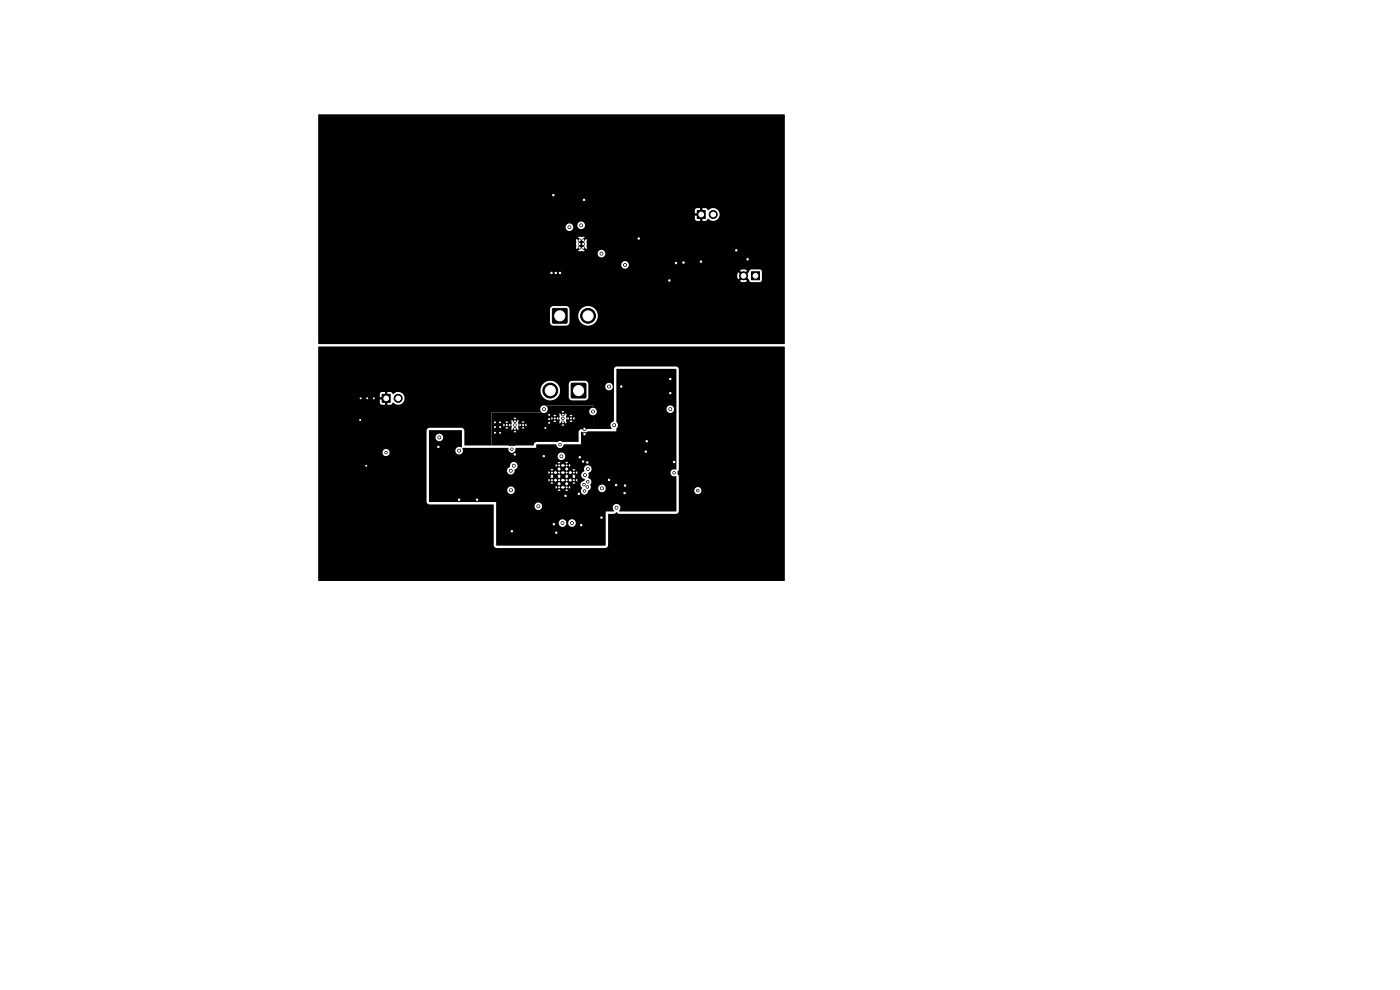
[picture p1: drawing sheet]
<svg xmlns="http://www.w3.org/2000/svg" width="297mm" height="210mm" viewBox="0 0 297 210" stroke-linecap="round" stroke-linejoin="round" font-family="sans-serif">
<g fill="#000" stroke="#000" stroke-width=".21">
<path d="M147.9 44.7h1.7v1.7h-1.7zM159.4 57.7h1.7v1.7h-1.7zM117.2 65.5h3.1v3h-3.1zM81.1 83.7h1.7v1.7h-1.7zM121.2 81.4h3v3h-3z"/>
<circle cx="117" cy="57.9" r=".3"/>
<circle cx="117.4" cy="41.4" r=".3"/>
<circle cx="117.9" cy="57.9" r=".3"/>
<circle cx="118.8" cy="57.9" r=".3"/>
<circle cx="120.8" cy="48.2" r=".3"/>
<circle cx="122.9" cy="52.6" r=".25"/>
<circle cx="122.9" cy="51" r=".25"/>
<circle cx="122.9" cy="51.8" r=".25"/>
<circle cx="123.3" cy="47.8" r=".3"/>
<circle cx="123.7" cy="51.8" r=".25"/>
<circle cx="123.7" cy="52.6" r=".25"/>
<circle cx="123.7" cy="51" r=".25"/>
<circle cx="123.9" cy="42.4" r=".3"/>
<circle cx="127.6" cy="53.8" r=".3"/>
<circle cx="132.6" cy="56.2" r=".3"/>
<circle cx="135.5" cy="50.6" r=".3"/>
<circle cx="142" cy="59.5" r=".3"/>
<circle cx="143.4" cy="55.8" r=".3"/>
<circle cx="145" cy="55.7" r=".3"/>
<circle cx="148.7" cy="55.5" r=".3"/>
<circle cx="151.3" cy="45.5" r=".85"/>
<circle cx="156.2" cy="53.1" r=".3"/>
<circle cx="157.7" cy="58.5" r=".85"/>
<circle cx="158.6" cy="55" r=".3"/>
<circle cx="124.7" cy="67" r="1.57"/>
<circle cx="76.4" cy="89.1" r=".25"/>
<circle cx="76.5" cy="84.5" r=".25"/>
<circle cx="77.7" cy="98.8" r=".25"/>
<circle cx="77.9" cy="84.5" r=".25"/>
<circle cx="79.3" cy="84.5" r=".25"/>
<circle cx="81.9" cy="96" r=".25"/>
<circle cx="84.5" cy="84.5" r=".85"/>
<circle cx="93" cy="94.8" r=".3"/>
<circle cx="93.2" cy="92.8" r=".3"/>
<circle cx="97.4" cy="95.6" r=".3"/>
<circle cx="105" cy="89.6" r=".25"/>
<circle cx="105" cy="90.6" r=".25"/>
<circle cx="105" cy="91.8" r=".25"/>
<circle cx="106.1" cy="89.6" r=".25"/>
<circle cx="106.1" cy="90.6" r=".25"/>
<circle cx="106.1" cy="91.8" r=".25"/>
<circle cx="107.5" cy="90.2" r=".25"/>
<circle cx="108.4" cy="99.9" r=".3"/>
<circle cx="108.6" cy="95.3" r=".25"/>
<circle cx="109" cy="98.8" r=".3"/>
<circle cx="109.2" cy="96.4" r=".3"/>
<circle cx="109.2" cy="89.4" r=".25"/>
<circle cx="109.2" cy="90.2" r=".25"/>
<circle cx="109.2" cy="91" r=".25"/>
<circle cx="111" cy="90.2" r=".25"/>
<circle cx="115.4" cy="96.8" r=".3"/>
<circle cx="115.4" cy="86.8" r=".3"/>
<circle cx="115.7" cy="90.8" r=".25"/>
<circle cx="116.5" cy="88.9" r=".25"/>
<circle cx="116.5" cy="89.7" r=".25"/>
<circle cx="116.5" cy="88" r=".25"/>
<circle cx="116.7" cy="82.9" r="1.57"/>
<circle cx="117.7" cy="88.8" r=".25"/>
<circle cx="118.6" cy="98.7" r=".25"/>
<circle cx="118.8" cy="94.3" r=".25"/>
<circle cx="119.1" cy="96.8" r=".3"/>
<circle cx="119.4" cy="88.8" r=".25"/>
<circle cx="119.4" cy="88" r=".25"/>
<circle cx="119.4" cy="89.6" r=".25"/>
<circle cx="120.2" cy="98.7" r=".25"/>
<circle cx="121.1" cy="88.8" r=".25"/>
<circle cx="123" cy="97" r=".3"/>
<circle cx="123.7" cy="97.9" r=".3"/>
<circle cx="124" cy="91" r=".3"/>
<circle cx="124" cy="92.1" r=".3"/>
<circle cx="124.6" cy="98.1" r=".3"/>
<circle cx="124.7" cy="99.5" r=".3"/>
<circle cx="125.8" cy="87.3" r=".3"/>
<circle cx="129.2" cy="82" r=".3"/>
<circle cx="130.3" cy="90.2" r=".3"/>
<circle cx="131.8" cy="82" r=".3"/>
<circle cx="137" cy="95.8" r=".3"/>
<circle cx="137.2" cy="93.6" r=".3"/>
<circle cx="142.2" cy="86.8" r=".3"/>
<circle cx="142.2" cy="80.4" r=".3"/>
<circle cx="142.2" cy="83.4" r=".3"/>
<circle cx="143" cy="98" r=".3"/>
<circle cx="97.4" cy="106" r=".3"/>
<circle cx="101.2" cy="106" r=".3"/>
<circle cx="108.4" cy="104" r=".3"/>
<circle cx="108.6" cy="112.7" r=".3"/>
<circle cx="114.2" cy="107.4" r=".3"/>
<circle cx="117.1" cy="100.3" r=".25"/>
<circle cx="117.1" cy="101.9" r=".25"/>
<circle cx="117.5" cy="111.2" r=".3"/>
<circle cx="118" cy="113" r=".3"/>
<circle cx="118.6" cy="100.3" r=".25"/>
<circle cx="118.6" cy="101.9" r=".25"/>
<circle cx="118.6" cy="103.4" r=".25"/>
<circle cx="119.3" cy="111" r=".3"/>
<circle cx="120" cy="105.2" r=".3"/>
<circle cx="120.2" cy="100.2" r=".25"/>
<circle cx="120.2" cy="101.9" r=".25"/>
<circle cx="120.2" cy="103.4" r=".25"/>
<circle cx="121.3" cy="111" r=".3"/>
<circle cx="121.7" cy="100.3" r=".25"/>
<circle cx="121.7" cy="101.9" r=".25"/>
<circle cx="122.8" cy="104.8" r=".3"/>
<circle cx="123.3" cy="111.4" r=".3"/>
<circle cx="123.9" cy="102.8" r=".25"/>
<circle cx="124" cy="104.1" r=".25"/>
<circle cx="124.1" cy="100.8" r=".3"/>
<circle cx="124.6" cy="103.3" r=".25"/>
<circle cx="124.7" cy="102.2" r=".25"/>
<circle cx="127.6" cy="109.8" r=".3"/>
<circle cx="127.7" cy="103.6" r=".3"/>
<circle cx="129.2" cy="101.8" r=".3"/>
<circle cx="130.7" cy="102.9" r=".3"/>
<circle cx="130.8" cy="107.7" r=".3"/>
<circle cx="132.5" cy="104.6" r=".3"/>
<circle cx="132.6" cy="103" r=".3"/>
<circle cx="143" cy="100.3" r=".25"/>
<circle cx="148" cy="104.1" r=".25"/>
</g>
<path d="M67.5 24.3h98.9v48.7h-98.8l-.1-.1v-7.3h49.2v2.9l.3 .4 .4 .2 3-.1 .4-.5v-1.6h1.9a2.08 2.08 0 0 0 2.9 2 2.08 2.08 0 0 0 .5-3.5 2.08 2.08 0 0 0-3.4 1.2v.3h-1.9v-1.5l-.7-.5h-2.8l-.5 .3-.1 .4h-49.2v-7.2h88.9l.2 .9 .7-.7 .3 .4-.6 .7a1.34 1.34 0 0 0 1.5-.1l-.6-.6 .3-.4 1.1 1.2h1.9l.4-.4v-1.9l-.2-.3h-2.1l-1.1 1.2-.3-.4 .6-.6a1.33 1.33 0 0 0-1.5 0l.6 .6-.3 .4-.7-.7-.2 .7h-88.9v-2.3h64.3a.8 .8 0 0 0 1.1 .9 .8 .8 0 0 0 .2-1.4 .8 .8 0 0 0-1.3 .4v.1h-64.3v-2.4h59.3a.8 .8 0 0 0 1.1 .9 .8 .8 0 0 0 .2-1.4 .8 .8 0 0 0-1.3 .4v.1h-59.3v-.5h56.6l-.7-.7 .4 .2v-.3l-.5 .1-.7 .7h-55.1v-2.3h54.7l.1 2 .3-.4 .5 .1-.1-.2-.4 .1 .4-.3-.2-.3 .6-.2 .4 .2-.1 .3 .7 .7v-2.3l-.7 .8 .1 .3-.5 .1-.4-.1 .1-.3-.4-.5 .4 .2 .1-.2h-.5l-.3-.3-.1 .3h-54.7v-.6h55.1l.7 .7h.5v-.2l-.4 .1 .7-.6-.3-.1-56.3 .1v-2.2h52.5v.2a.8 .8 0 0 0 1.1 .7 .8 .8 0 0 0 .3-1.3h1.1v.2a.8 .8 0 0 0 1.2 .6 .8 .8 0 0 0 0-1.4 .8 .8 0 0 0-1.2 .6h-1.1a.8 .8 0 0 0-.8-.3 .8 .8 0 0 0-.6 .7h-52.5v-3.5h79.9v.7h.9v.5h-.9v.7l.3 .3 .8 .1v-1h.5v1l.9-.1 .3-.4a1.39 1.39 0 0 0 2 .1 1.39 1.39 0 0 0 0-2.1 1.39 1.39 0 0 0-2 .2l-.5-.4h-.7v.9h-.5v-.9h-.8l-.3 .4h-79.9zM91 91.3h6.9l.1 3.6a.91 .91 0 0 0-1 0 .91 .91 0 0 0-.4 .9 .83 .83 0 0 0 1.2 .5 .83 .83 0 0 0 .3-1.2l9.7-.1a.82 .82 0 0 0 .8 1.1 .82 .82 0 0 0 .8-1.1h4.3l.2-.7h4a.83 .83 0 0 0 .7 .7 .83 .83 0 0 0 .9-.5l.2-.2h3.5v-2.6l.3-.1a.89 .89 0 0 0 1.2-.1h6.1v-.6a.93 .93 0 0 0 0-1.4v-2.8h10.6a.8 .8 0 0 0 1.1 .9 .8 .8 0 0 0 .2-1.4 .8 .8 0 0 0-1.3 .4v.1h-10.6v-8.4h12.7v21.3a.81 .81 0 0 0-1.1 .3 .81 .81 0 0 0 .2 1.1l.9 .1-.1 7.4-12.1-.1a.85 .85 0 0 0 .1-1.2 .85 .85 0 0 0-1.2 0 .85 .85 0 0 0 .1 1.2l-1.8 .1-.1 7.2h-23.1l-.1-4.8h13.3a.8 .8 0 0 0 .8 .9 .8 .8 0 0 0 .8-.9h.4v.1a.8 .8 0 0 0 1.3 .6 .8 .8 0 0 0 0-1.3 .8 .8 0 0 0-1.3 .6h-.4v-.2a.8 .8 0 0 0-.8-.5 .8 .8 0 0 0-.8 .7h-13.3v-3.6h8.2v.2a.8 .8 0 0 0 1.2 .6 .8 .8 0 0 0 0-1.4 .8 .8 0 0 0-1.2 .6h-8.2v-.8h-14.1l-.1-.1v-2.5h16.6a.8 .8 0 0 0 .7 .9 .8 .8 0 0 0 .9-.7h11.3l-.3-.4-.3 .4h-1l-.3-.4-.3 .4h-9.1l-.1-.5-.3-.3h9.1v.4l.3-.3 .4 .1 .4-.1 .3 .3h.2l.3-.3 .4 .1 .4-.1 .3 .3 .1-.4-.1-.2-.3 .3h-.8l-.3-.3h-.2l-.3 .3h-.8l-.3-.3v.2h-9.1a.8 .8 0 0 0-1.2 .6h-16.6v-1.4h27.3l.3 .5 .3-.5h1l.3 .5 .2-.1h2.7l.4 .6a.81 .81 0 0 0 .2 1.3 .81 .81 0 0 0 1.1-.8l.5-.5h1.6v.2a.8 .8 0 0 0 1.2 .6 .8 .8 0 0 0 0-1.4 .8 .8 0 0 0-1.2 .6h-1.6l-.1-.7a.85 .85 0 0 0 .2-.9 .85 .85 0 0 0-.7-.5l.2-.5-.1-.5a.85 .85 0 0 0 .7-1.1 .85 .85 0 0 0-1.2-.5 .85 .85 0 0 0-.3 1.2 .89 .89 0 0 0-.7 .9 .89 .89 0 0 0 .8 .8l-.3 .4a.75 .75 0 0 0-.7 .8h-2.7l.1-.4h1.6l-.4-.3-.3 .3h-.9l-.3-.3-.3 .3h-1l-.3-.3-.3 .3h-.9l-.3-.3-.3 .3h-25.8v-.7h25.3l.1 .4 .3-.4 .4 .2 .3-.1 .4 .3 .4-.4 .4 .2 .4-.1 .3 .3h.2l.3-.4 .4 .2 .4-.1 .3 .3 .5-.4 .3 .2 .4-.1 .3 .3 .1-.3-.1-.4-.3 .4-.7-.1-.3-.3-.5 .4-.8-.1-.3-.3h-.2l-.3 .4-.8-.1-.3-.3-.5 .4-.7-.1-.3-.3-.1 .3h-25.3v-.6h25.8l.3 .3 .3-.3h.9l.3 .3 .3-.3v-.3h1v.3l.3 .3 .3-.3h.9l.3 .3 .4-.3v-.3l-.4-.3-.3 .3v.3h-.9v-.3l-.3-.3-.3 .3h-1l-.3-.3-.3 .3v.3h-.9v-.3l-.3-.3-.3 .3v.3h-25.8v-1.4h16.6v.1a.8 .8 0 0 0 .6 .8 .8 .8 0 0 0 .9-.5h7.2l.1 .4 .3-.4 .4 .2 .3-.1 .4 .3 .4-.4 .4 .2 .4-.1 .3 .3h.2l.3-.4 .4 .2 .4-.1 .3 .3 .5-.4 .3 .2 .4-.1 .3 .3 .1-.3-.1-.4-.3 .4-.7-.1-.3-.3-.5 .4-.8-.1-.3-.3h-.2l-.3 .4-.8-.1-.3-.3-.5 .4-.7-.1-.3-.3-.1 .3h-7.2l.1-.6h7.6l.3 .3 .3-.3h-8.2l.3-.2h8.8l.3 .5 .3-.5h1l.3 .5 .3-.3h.9l.3 .3 .4-.3h-1.6l-.3-.5-.3 .3h-1l-.3-.3-.3 .3h-8.8l.3-.4v-.3h8.1v.4l.3-.4 .4 .1 .4-.1 .3 .4h.2l.3-.4 .4 .1 .4-.1 .3 .4 .1-.4-.1-.3-.3 .3h-.8l-.3-.3h-.2l-.3 .3h-.8l-.3-.3v.3h-8.1l-.2-.4-.3-.2h9l.3 .3 .3-.3h1l.3 .3 .3-.3-.2-.1-11 .1a.94 .94 0 0 0-1.2 1l-.4 .2-.1 .5h-16.6v-3.1h27.3v.2a.8 .8 0 0 0 1.2 .6 .8 .8 0 0 0 0-1.4 .8 .8 0 0 0-1.2 .6h-27.3v-4h1.4v.2a.8 .8 0 0 0 1.2 .6 .8 .8 0 0 0 0-1.4 .8 .8 0 0 0-1.2 .6h-1.4zM67.5 73.6l98.9-.1 .1 49.7h-98.9l-.1-27.1h13.6a.75 .75 0 0 0 1.2 .5 .75 .75 0 0 0 0-1.2 .75 .75 0 0 0-1.2 .5v.2h-13.6v-4.7h23l.1 15.2 .5 .4h13.6v8.6l.2 .5 .5 .2 23.1-.1 .4-.2 .1-.4 .1-6.6h1.1l.6-.3 .6 .3h12.1l.4-.3 .1-.3v-4.3h3.3a.75 .75 0 0 0 1.1 .6 .75 .75 0 0 0 0-1.3 .75 .75 0 0 0-1.1 .6v.1h-3.3v-3.1l-.3-.5v-.5l.3-.5v-21.1l-.3-.6-12.8-.1-.4 .2-.2 .5-.1 10.9a.96 .96 0 0 0-.4 1.6l-3.8 .1v-2.9a.8 .8 0 0 0 .6-.8 .8 .8 0 0 0-.6-.8v-.5h-10v.3l-.1-.1a.8 .8 0 0 0-1.2 .1 .8 .8 0 0 0 .3 1.2h-10.7v7h-5.7l-.1-3.2-.3-.5-.3-.1h-6.8l-.4 .2-.2 .5h-23v-7.8h13.1v.7h.9v.5h-.9v.7l.2 .3 .9 .1v-1h.5v1l.8-.1 .3-.4a1.46 1.46 0 0 0 1.5 .4 1.46 1.46 0 0 0 1-1.2 1.42 1.42 0 0 0-.9-1.4 1.42 1.42 0 0 0-1.6 .4l-.5-.4h-.6v.9h-.5v-.9h-.9l-.2 .4h-13.1v-.9h47.2v.3a2.08 2.08 0 0 0 2.8 1.8 2.08 2.08 0 0 0 .8-3.3h2.4v2.8l.2 .5 .5 .1h2.7l.4-.1 .3-.6v-2.3h3.6v.2a.8 .8 0 0 0 1.2 .6 .8 .8 0 0 0 0-1.4 .8 .8 0 0 0-1.2 .6h-3.6l-.1-.7-.5-.4h-2.8a.74 .74 0 0 0-.7 .7h-2.4l-.2-.2a2.08 2.08 0 0 0-2.2-.4 2.08 2.08 0 0 0-1.2 1.8h-47.2zM115.8 87.5l.2-.2v.2zM104.3 87.5l11.2 .1 .5-.1v-.2h3.1l.3 .3 .3-.3h-3.7l.2-.6-.2-.7h10v.5h-.1a.8 .8 0 0 0-.9 .9 .8 .8 0 0 0 1 .7v2.9h-1.4l-.7 .3a.64 .64 0 0 0-.7-.2 .64 .64 0 0 0-.5 .6v2l-3.3 .1a1.24 1.24 0 0 0-1.3 0h-4.3l-.4 .1-.3 .6h-3.7l-1.2 .1-.5-.1h-3.4v-2.9h5.3l-.4-.3-.3 .3h-4.6v-.8h3.5l-.3-.3-.3 .3h-2.9v-.7h2.5v.4l.3-.4 .4 .2 .4-.1 .3 .3 .2-.3 .2 .3v.8l.4-.5 .2 .3 .3-.3 .4 .5 .1-.5h1.3l-.3-.3-.4 .3h-.6l-.1-.3 .2-.3 .2 .3 .3-.4 .3 .2 .4-.1 .3 .3 .1-.3h8l-.3-.3-.3 .3h-7.4l-.1-.4-.3 .4-.7-.1-.3-.3-.2 .3-.2-.3 .1-.3h.6l.4 .3 .3-.3-.1-.1h6.8l-.3-.3-.3 .3-7.4 .1-.1-.5-.5 .5-.2-.2-.1 .2-.5-.5v.8l-.2 .3-.2-.3-.3 .4-.8-.1-.3-.3v.3h-2.5v-.6h2.9l.3 .3 .3-.3h-3.5v-.8h4.6l.3 .3 .4-.3h7.3l.1 .4 .3-.4 .4 .2 .3-.1 .4 .3 .2-.3 .1 .3v.8l.5-.5 .2 .3 .2-.3 .5 .5 .1-.5h1.3l-.4-.3-.3 .3h-.6v-.6h.2l.1 .3 .3-.4 .3 .2 .4-.1 .3 .3 .1-.3-.1-.4-.3 .4-.7-.1-.3-.3-.3 .3-.1-.3 .1-.3h.6l.3 .3 .4-.3h-1.3l-.1-.5-.5 .5-.2-.2-.2 .2-.5-.5-.1 1.1h-.1l-.1-.3-.4 .4-.7-.1-.3-.3-.1 .3h-12.6v-.6h13.1l.3 .3 .3-.3h-13.7z" fill="#000"/>
<g fill="#fff" stroke="#fff" stroke-width=".21">
<circle cx="148" cy="104.1" r=".1"/>
<circle cx="81.9" cy="96" r=".1"/>
<circle cx="118.8" cy="94.3" r=".1"/>
<circle cx="108.6" cy="95.3" r=".1"/>
<circle cx="143" cy="100.3" r=".1"/>
<circle cx="124.6" cy="103.3" r=".1"/>
<circle cx="124.7" cy="102.2" r=".1"/>
<circle cx="123.9" cy="102.8" r=".1"/>
<circle cx="127.7" cy="103.6" r=".15"/>
<circle cx="142.2" cy="86.8" r=".15"/>
<circle cx="93.2" cy="92.8" r=".15"/>
<circle cx="130.8" cy="107.7" r=".15"/>
<circle cx="129.2" cy="82" r=".15"/>
<circle cx="97.4" cy="95.6" r=".15"/>
<circle cx="121.3" cy="110.9" r=".15"/>
<circle cx="119.3" cy="111" r=".15"/>
<circle cx="124.7" cy="99.5" r=".15"/>
<circle cx="127.6" cy="109.8" r=".15"/>
<circle cx="108.6" cy="112.7" r=".15"/>
<circle cx="118" cy="113" r=".15"/>
<circle cx="97.4" cy="106" r=".15"/>
<circle cx="117.5" cy="111.2" r=".15"/>
<circle cx="129.2" cy="101.8" r=".15"/>
<circle cx="132.5" cy="104.6" r=".15"/>
<circle cx="137" cy="95.8" r=".15"/>
<circle cx="101.2" cy="106" r=".15"/>
<circle cx="143" cy="98" r=".15"/>
<circle cx="115.4" cy="96.8" r=".15"/>
<circle cx="137.2" cy="93.6" r=".15"/>
<circle cx="131.8" cy="82" r=".15"/>
<circle cx="123.7" cy="97.9" r=".15"/>
<circle cx="124" cy="92.1" r=".15"/>
<circle cx="130.7" cy="102.9" r=".15"/>
<circle cx="122.8" cy="104.8" r=".15"/>
<circle cx="93" cy="94.8" r=".15"/>
<circle cx="109.2" cy="96.4" r=".15"/>
<circle cx="132.6" cy="103" r=".15"/>
<circle cx="123.3" cy="111.4" r=".15"/>
<circle cx="142.2" cy="80.4" r=".15"/>
<circle cx="142.2" cy="83.4" r=".15"/>
<circle cx="120" cy="105.2" r=".15"/>
<circle cx="124.6" cy="98.1" r=".15"/>
<circle cx="123" cy="97" r=".15"/>
<circle cx="124" cy="91" r=".15"/>
<circle cx="115.4" cy="86.8" r=".15"/>
<circle cx="125.8" cy="87.3" r=".15"/>
<circle cx="130.3" cy="90.2" r=".15"/>
<circle cx="148.7" cy="55.5" r=".15"/>
<circle cx="118.8" cy="57.9" r=".15"/>
<circle cx="123.9" cy="42.4" r=".15"/>
<circle cx="143.4" cy="55.8" r=".15"/>
<circle cx="142" cy="59.5" r=".15"/>
<circle cx="145" cy="55.7" r=".15"/>
<circle cx="117.9" cy="57.9" r=".15"/>
<circle cx="158.6" cy="55" r=".15"/>
<circle cx="135.5" cy="50.6" r=".15"/>
<circle cx="156.2" cy="53.1" r=".15"/>
<circle cx="117.4" cy="41.4" r=".15"/>
<circle cx="117" cy="57.9" r=".15"/>
<circle cx="127.6" cy="53.8" r=".15"/>
<circle cx="132.6" cy="56.2" r=".15"/>
<circle cx="108.4" cy="104" r=".15"/>
<circle cx="108.4" cy="99.9" r=".15"/>
<circle cx="109" cy="98.8" r=".15"/>
<circle cx="124.1" cy="100.8" r=".15"/>
<circle cx="114.2" cy="107.4" r=".15"/>
<circle cx="119.1" cy="96.8" r=".15"/>
<circle cx="123.3" cy="47.8" r=".15"/>
<circle cx="120.8" cy="48.2" r=".15"/>
<circle cx="124" cy="104.2" r=".1"/>
<circle cx="77.9" cy="84.5" r=".1"/>
<circle cx="109.2" cy="89.4" r=".1"/>
<circle cx="111" cy="90.2" r=".1"/>
<circle cx="109.2" cy="90.2" r=".1"/>
<circle cx="107.5" cy="90.2" r=".1"/>
<circle cx="109.2" cy="91" r=".1"/>
<circle cx="116.5" cy="88.9" r=".1"/>
<circle cx="148.8" cy="45.5" r=".5"/>
<circle cx="151.3" cy="45.5" r=".5"/>
<circle cx="76.5" cy="84.5" r=".1"/>
<circle cx="118.7" cy="67" r="1.08"/>
<circle cx="124.7" cy="67" r="1.08"/>
<circle cx="123.7" cy="51" r=".13"/>
<circle cx="123.7" cy="52.6" r=".13"/>
<circle cx="123.7" cy="51.8" r=".13"/>
<circle cx="122.9" cy="52.6" r=".13"/>
<circle cx="122.9" cy="51.8" r=".13"/>
<circle cx="122.9" cy="51" r=".13"/>
<circle cx="106.1" cy="89.6" r=".1"/>
<circle cx="116.5" cy="88" r=".1"/>
<circle cx="81.9" cy="84.5" r=".5"/>
<circle cx="84.5" cy="84.5" r=".5"/>
<circle cx="105" cy="91.8" r=".1"/>
<circle cx="116.5" cy="89.7" r=".1"/>
<circle cx="77.7" cy="98.8" r=".1"/>
<circle cx="160.3" cy="58.5" r=".5"/>
<circle cx="157.7" cy="58.5" r=".5"/>
<circle cx="119.4" cy="88" r=".1"/>
<circle cx="121.1" cy="88.8" r=".1"/>
<circle cx="119.4" cy="88.8" r=".1"/>
<circle cx="117.7" cy="88.8" r=".1"/>
<circle cx="119.4" cy="89.6" r=".1"/>
<circle cx="105" cy="89.6" r=".1"/>
<circle cx="106.1" cy="90.6" r=".1"/>
<circle cx="79.3" cy="84.5" r=".1"/>
<circle cx="120.2" cy="98.7" r=".1"/>
<circle cx="118.6" cy="98.7" r=".1"/>
<circle cx="121.7" cy="100.3" r=".1"/>
<circle cx="120.2" cy="100.3" r=".1"/>
<circle cx="118.6" cy="100.3" r=".1"/>
<circle cx="117.1" cy="100.3" r=".1"/>
<circle cx="121.7" cy="101.9" r=".1"/>
<circle cx="120.2" cy="101.9" r=".1"/>
<circle cx="118.6" cy="101.9" r=".1"/>
<circle cx="117.1" cy="101.9" r=".1"/>
<circle cx="120.2" cy="103.4" r=".1"/>
<circle cx="118.6" cy="103.4" r=".1"/>
<circle cx="122.7" cy="82.9" r="1.08"/>
<circle cx="116.7" cy="82.9" r="1.08"/>
<circle cx="106.1" cy="91.8" r=".1"/>
<circle cx="115.7" cy="90.8" r=".1"/>
<circle cx="76.4" cy="89.1" r=".1"/>
<circle cx="105" cy="90.6" r=".1"/>
</g>
</svg>
